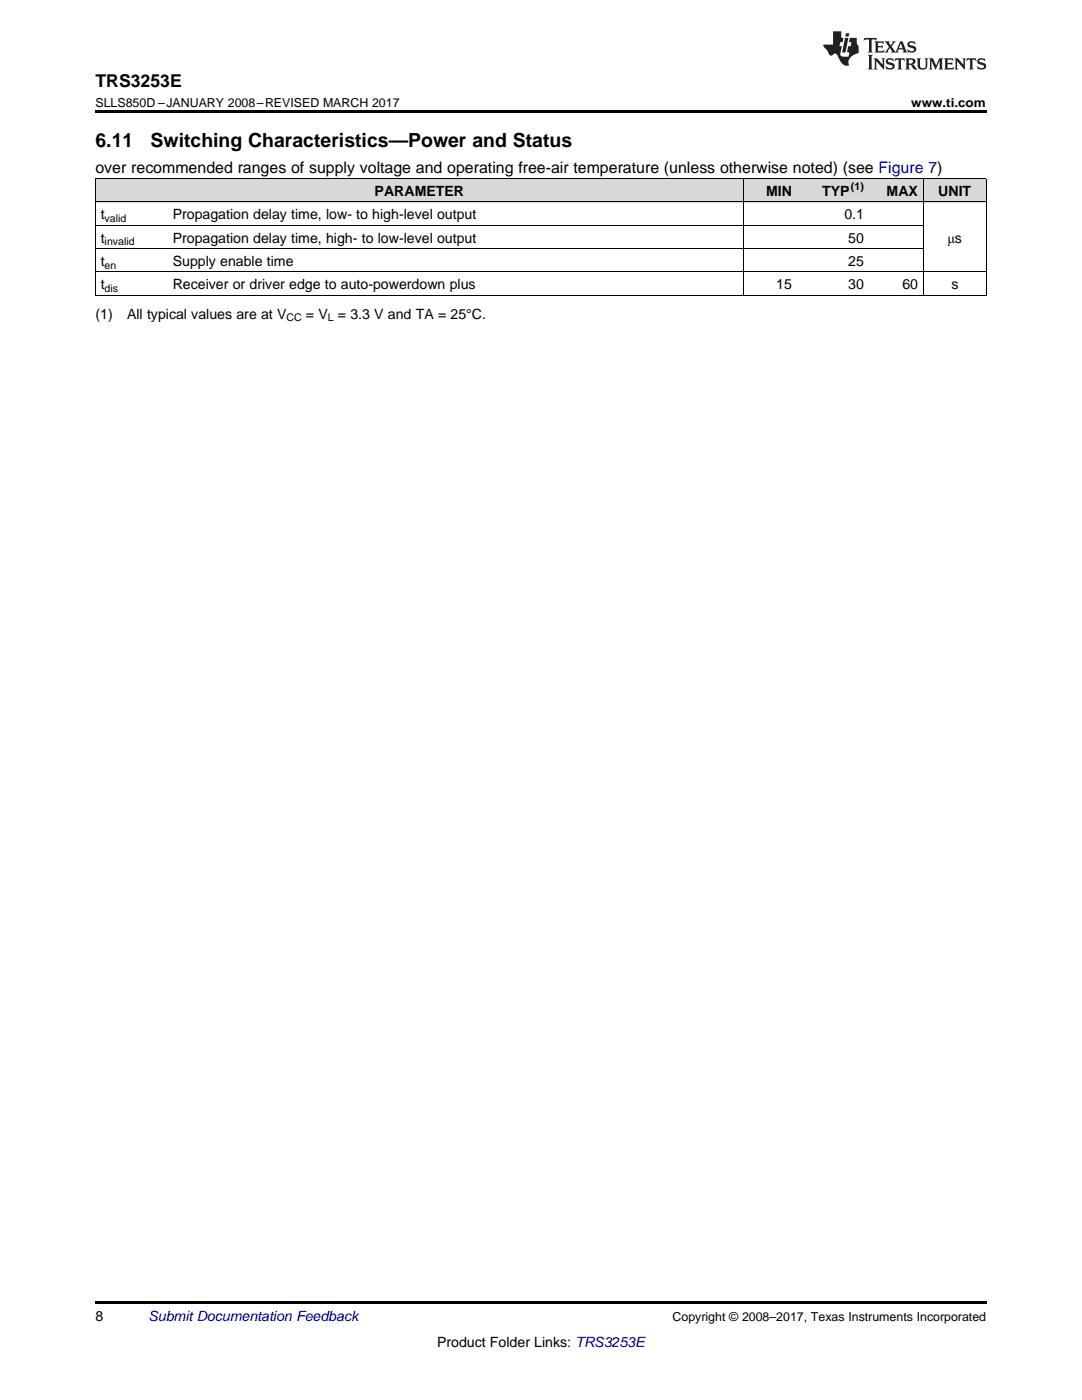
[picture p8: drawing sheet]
<svg xmlns="http://www.w3.org/2000/svg" width="216mm" height="279mm" viewBox="0 0 216 279" stroke-linecap="round" stroke-linejoin="round" font-family="sans-serif">
<defs><g id="words">
<g font-size="3.9">
<text x="19" y="29.3">6.11</text>
<text x="30.1" y="29.3">Switching Characteristics—Power and Status</text>
</g>
<text font-size="3.5" x="19" y="17.3">TRS3253E</text>
<text font-size="3.2" x="19" y="34.4">over recommended ranges of supply voltage and operating free-air temperature (unless otherwise noted) (see Figure 7)</text>
<g font-size="2.8">
<text x="74.8" y="39.1">PARAMETER</text>
<text x="152.9" y="39.1">MIN</text>
<text x="164.1" y="39.1">TYP</text>
<text x="176.9" y="39.1">MAX</text>
<text x="187.2" y="39.1">UNIT</text>
<text x="20.1" y="43.7">t</text>
<text x="34.5" y="43.7">Propagation delay time, low- to high-level output</text>
<text x="168.5" y="43.7">0.1</text>
<text x="20.1" y="48.4">t</text>
<text x="20.1" y="53.1">t</text>
<text x="34.5" y="48.4">Propagation delay time, high- to low-level output</text>
<text x="34.5" y="53.1">Supply enable time</text>
<text x="169.3" y="48.4">50</text>
<text x="169.3" y="53.1">25</text>
<text x="189.1" y="48.4">μs</text>
<text x="20.1" y="57.7">t</text>
<text x="34.5" y="57.7">Receiver or driver edge to auto-powerdown plus</text>
<text x="154.9" y="57.7">15</text>
<text x="169.3" y="57.7">30</text>
<text x="180.1" y="57.7">60</text>
<text x="189.8" y="57.7">s</text>
<text x="19" y="63.6">(1)</text>
<text x="25.4" y="63.6">All typical values are at V</text>
<text x="61" y="63.6">= V</text>
<text x="67.4" y="63.6">= 3.3 V and TA = 25°C.</text>
<text x="19" y="263.6">8</text>
<text x="87.2" y="268.9">Product Folder Links: TRS3253E</text>
</g>
<text font-size="2.8" fill="#0000c8" x="29.6" y="263.6">Submit Documentation Feedback</text>
<g font-size="2.5">
<text x="19" y="21.4">SLLS850D –JANUARY 2008–REVISED MARCH 2017</text>
<text x="181.8" y="21.4">www.ti.com</text>
<text x="134.2" y="263.6">Copyright © 2008–2017, Texas Instruments Incorporated</text>
</g>
<g font-size="2.1">
<text x="169.8" y="38">(1)</text>
<text x="20.9" y="44.3">valid</text>
<text x="20.9" y="49">invalid</text>
<text x="20.9" y="53.6">en</text>
<text x="20.9" y="58.3">dis</text>
<text x="57.1" y="64.1">CC</text>
<text x="65.4" y="64.1">L</text>
</g>
</g></defs>
<g fill="#d8d8d8">
<path d="M19 35.7h14.4v4.7h-14.4z"/>
<path d="M33.4 35.7h114.9v4.7h-114.9z"/>
<path d="M148.3 35.7h10.8v4.7h-10.8z"/>
<path d="M159.1 35.7h14.4v4.7h-14.4z"/>
<path d="M173.5 35.7h10.8v4.7h-10.8z"/>
<path d="M184.3 35.7h12.5v4.7h-12.5z"/>
</g>
<path d="M19 22h177.8v.5h-177.8zM19 259.7h177.8v.5h-177.8z" fill="#000"/>
<path d="M19 35.6h177.8M19.1 35.7v23.3M148.3 35.7v23.3M184.2 35.7v23.3M196.8 35.7v23.3M19 58.9h177.8M19 54.3h177.8M19 49.6h165.3M19 45h165.3M19 40.3h177.8" fill="none" stroke="#000" stroke-width=".2"/>
<g fill="#231f20">
<path d="M172.5 7.6l-.1 .5 .4-.2h.6v.1v2.1l-.2 .4h.9l-.2-.4v-2.1l.1-.1h.5l.5 .2-.2-.5zM174.5 8.3l.2 .3v1.5l-.2 .4h1.8l.2-.6a1.04 1.04 0 0 1-1.3 .2v-.7h.6l.3 .2v-.6l-.3 .2h-.6v-.6l.8-.1 .4 .3-.2-.5zM176.5 8.3l.9 1.1-.9 1.1h.8l-.2-.2 .4-.7 .5 .7-.2 .2h1.5l-.2-.2 .2-.4h.9l.1 .4-.2 .2h1l-.3-.3-.7-1.9h-.5l-.9 2-.8-1 .9-1h-.8l.1 .3-.4 .5-.3-.6 .1-.2zM179.7 8.6l.4 1h-.7zM181.3 8.4a.63 .63 0 0 0-.2 .7 .63 .63 0 0 0 .6 .4l.6 .2 .1 .2a.75 .75 0 0 1-.7 .4 .75 .75 0 0 1-.6-.5l.1 .7 .1-.1a1.11 1.11 0 0 0 1.5-.6 1.13 1.13 0 0 0-1.2-.8l-.1-.4a1.04 1.04 0 0 1 1.2 .2l-.2-.5-.2 .1-.4-.2zM173.2 10.9l.2 .4v2.2l-.2 .4h1l-.3-.4v-2.2l.3-.4zM174.3 11.6l.3 .4v1.5l-.3 .4h.8l-.2-.4v-1.3l1.5 1.7v-1.9l.2-.4h-.7l.2 .4v.9l-1.1-1.3zM177 11.8a.62 .62 0 0 0-.2 .7 .62 .62 0 0 0 .6 .4l.6 .1 .1 .3a.76 .76 0 0 1-.7 .3 .76 .76 0 0 1-.7-.4l.2 .7 .1-.1a1.11 1.11 0 0 0 1.5-.6 1.13 1.13 0 0 0-1.2-.8l-.1-.4a1.04 1.04 0 0 1 1.2 .2l-.2-.6-.2 .1-.5-.1zM178.7 11.6l-.2 .6a.61 .61 0 0 1 .8-.3v1.6l-.2 .4h.9l-.2-.4v-1.6a.63 .63 0 0 1 .7 .3l-.1-.6zM180.6 11.6l.3 .4v1.5l-.3 .4h1l-.2-.2-.1-.8 .6 .2a.76 .76 0 0 0 1.2 .7l-1-1a.58 .58 0 0 0 .6-.5 .58 .58 0 0 0-.5-.6zM181.4 11.9h.1a.45 .45 0 0 1 .5 .1 .45 .45 0 0 1 .1 .5l-.8 .2zM182.9 11.6l.2 .2a2.17 2.17 0 0 0 .3 1.9 .99 .99 0 0 0 1.6-.6v-1.1l.2-.4h-.7l.2 .2a1.92 1.92 0 0 1-.2 1.8 .6 .6 0 0 1-.9-.5v-1.1l.2-.4zM185.4 11.6l.2 .4v1.5l-.2 .4h.7l-.2-.4v-1.4l.8 1.8 .8-1.8v1.4l-.2 .4h.9l-.2-.4v-1.5l.2-.4h-.8l-.6 1.5-.6-1.5zM188.4 11.6l.2 .4v1.5l-.2 .4h1.8l.1-.6a1.04 1.04 0 0 1-1.2 .1v-.6h.5l.4 .2v-.6l-.4 .2h-.5v-.7h.8l.3 .3-.1-.6zM190.5 11.6l.2 .4v1.5l-.2 .4h.7l-.2-.4v-1.3l1.5 1.7v-1.9l.2-.4h-.7l.2 .4v.9l-1.1-1.3zM192.9 11.6l-.1 .6a.61 .61 0 0 1 .7-.3l.1 1.6-.3 .4h1l-.3-.4 .1-1.6a.63 .63 0 0 1 .7 .3l-.1-.6zM195.2 11.8a.62 .62 0 0 0-.2 .7 .62 .62 0 0 0 .6 .4l.6 .1 .1 .3a.76 .76 0 0 1-.7 .3 .76 .76 0 0 1-.6-.4l.1 .7 .1-.1a1.11 1.11 0 0 0 1.6-.6 1.13 1.13 0 0 0-1.3-.8l-.1-.4a1.04 1.04 0 0 1 1.2 .2l-.1-.6-.2 .1-.5-.1z"/>
<path d="M166.2 6.3v2.6h-1.9v.4l.8 .9a.91 .91 0 0 0 1 .8 .56 .56 0 0 1 .5-.3 .56 .56 0 0 1 .5 .3l.4 .8a1.53 1.53 0 0 0 1.9 1.2 1.54 1.54 0 0 1 1-2.1l.9-.3v-1.4a1.52 1.52 0 0 1-.4-1.6h-1.3l-.2 .8h.5l-.2 .8h-.5l-.1 1v.2l.4 .1-.2 .8a1.93 1.93 0 0 1-1.6-.3l.3-1.8h-.5l.2-.8h.4l.2-.8h-.4v-1.3zM168.6 7.6l-.6 2.9h.7l.6-2.9zM168.8 6.6l-.1 .7h.6l.2-.7z"/>
</g>
<use href="#words"/>
</svg>
